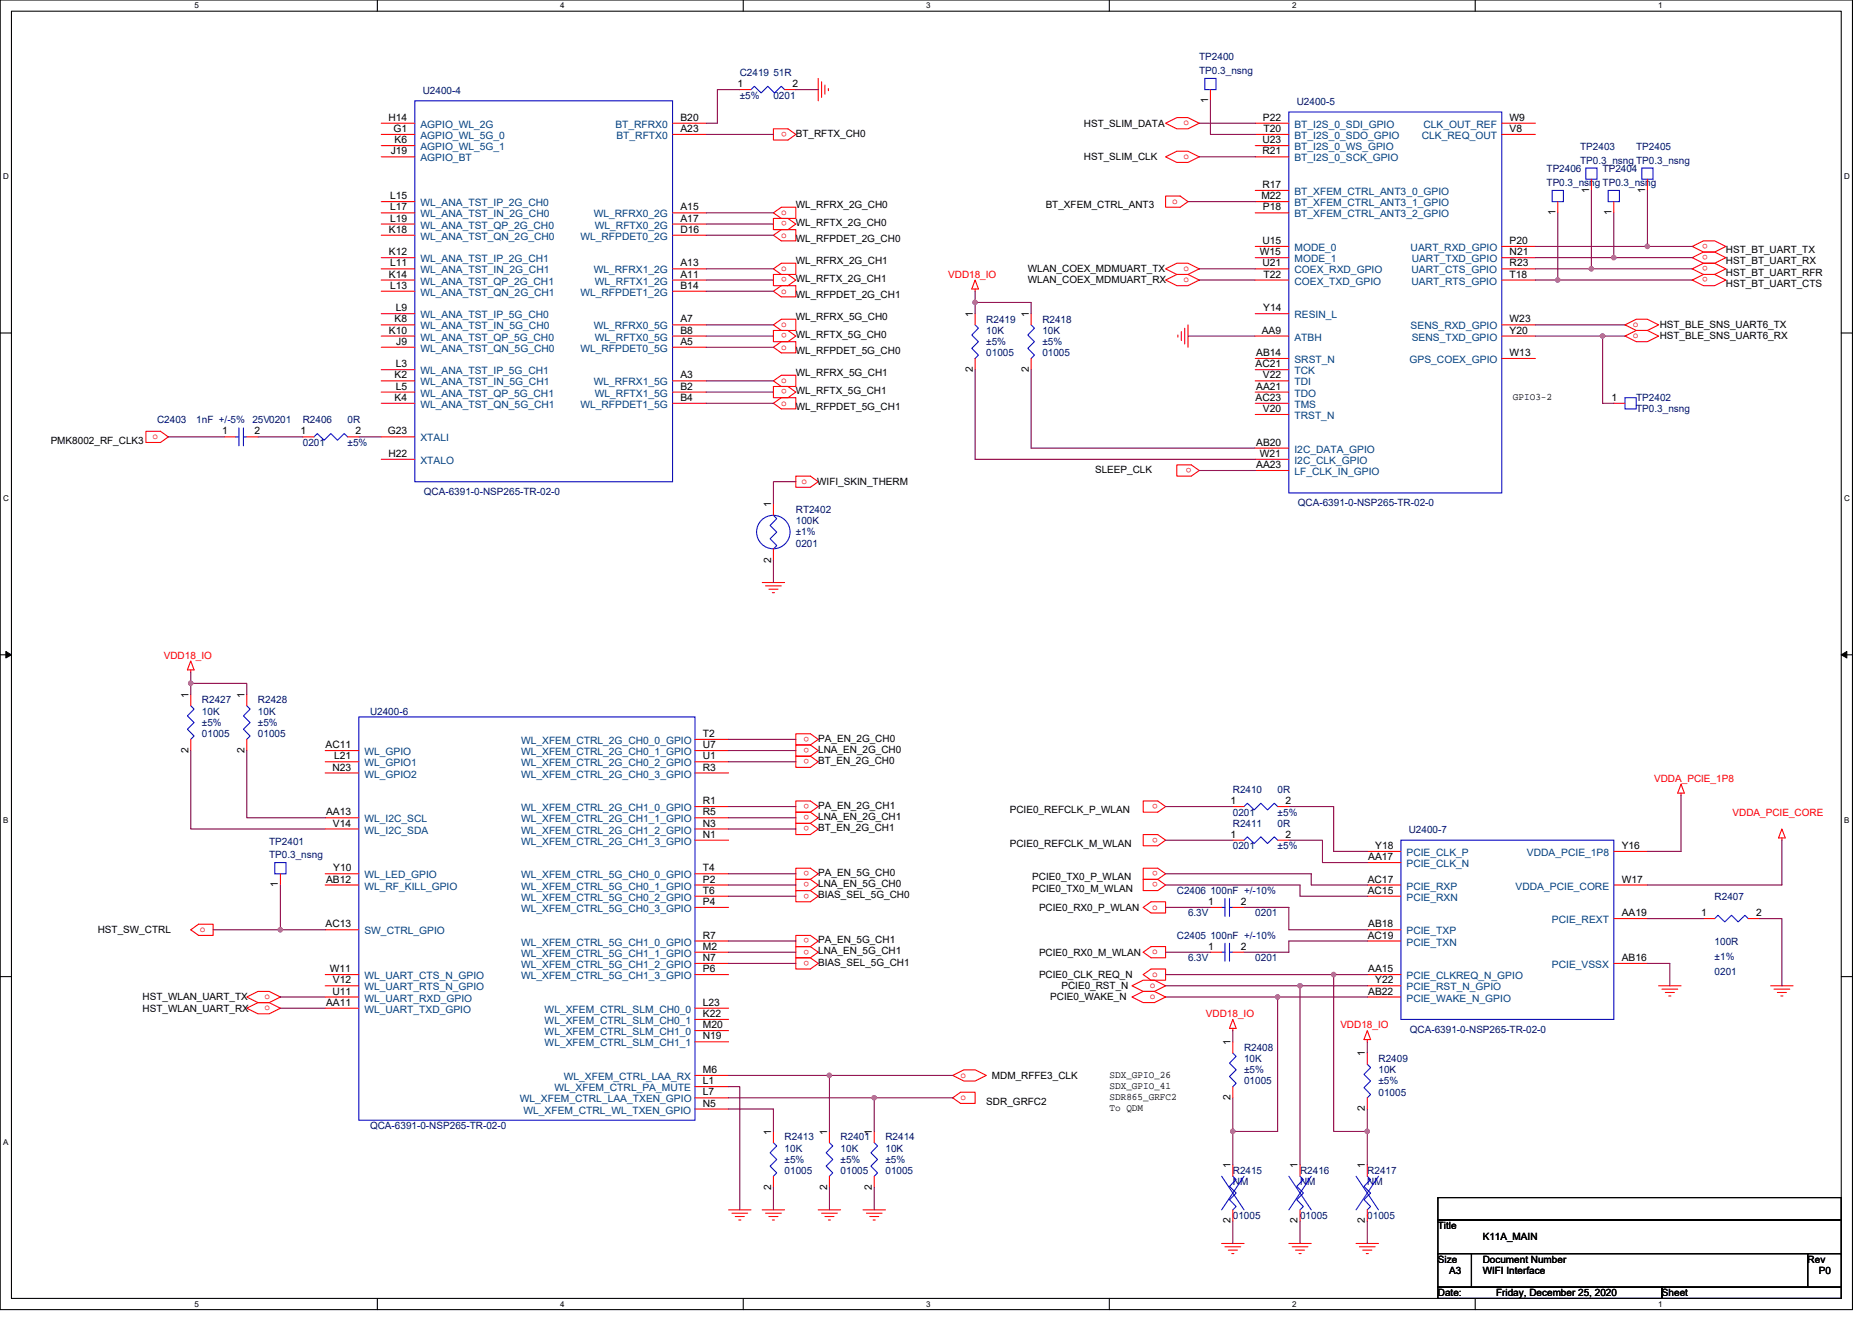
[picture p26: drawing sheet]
<svg xmlns="http://www.w3.org/2000/svg" width="297mm" height="210mm" viewBox="0 0 297 210" stroke-linecap="round" stroke-linejoin="round" font-family="sans-serif">
<defs><g id="words">
<g font-size="1.6" fill="#000080">
<text x="190.3" y="9.6">TP2400</text>
<text x="190.3" y="11.7">TP0.3_nsng</text>
<text x="67.1" y="14.9">U2400-4</text>
<text x="117.4" y="12.1">C2419 51R</text>
<text x="117.4" y="15.6">±5%</text>
<text x="122.7" y="15.6">0201</text>
<text x="205.8" y="16.7">U2400-5</text>
<text x="250.7" y="23.8">TP2403</text>
<text x="259.6" y="23.8">TP2405</text>
<text x="245.4" y="27.4">TP2406</text>
<text x="245.4" y="29.5">TP0.3_nsng TP0.3_nsng</text>
<text x="250.7" y="26">TP0.3_nsng TP0.3_nsng</text>
<text x="254.3" y="27.4">TP2404</text>
<text x="156.5" y="51.2">R2419</text>
<text x="156.5" y="53">10K</text>
<text x="165.4" y="51.2">R2418</text>
<text x="165.4" y="53">10K</text>
<text x="156.5" y="54.8">±5%</text>
<text x="156.5" y="56.5">01005</text>
<text x="165.4" y="54.8">±5%</text>
<text x="165.4" y="56.5">01005</text>
<text x="259.6" y="63.6">TP2402</text>
<text x="259.6" y="65.4">TP0.3_nsng</text>
<text x="24.9" y="67.2">C2403</text>
<text x="31.2" y="67.2">1nF +/-5%</text>
<text x="40" y="67.2">25V0201</text>
<text x="48" y="67.2">R2406</text>
<text x="48" y="70.8">0201</text>
<text x="55.2" y="67.2">0R</text>
<text x="55.2" y="70.8">±5%</text>
<text x="67.2" y="78.6">QCA-6391-0-NSP265-TR-02-0</text>
<text x="126.3" y="81.4">RT2402</text>
<text x="126.3" y="83.2">100K</text>
<text x="205.9" y="80.4">QCA-6391-0-NSP265-TR-02-0</text>
<text x="126.3" y="85">±1%</text>
<text x="126.3" y="86.8">0201</text>
<text x="32" y="111.7">R2427</text>
<text x="32" y="113.4">10K</text>
<text x="40.9" y="111.7">R2428</text>
<text x="40.9" y="113.4">10K</text>
<text x="58.7" y="113.4">U2400-6</text>
<text x="32" y="115.2">±5%</text>
<text x="32" y="117">01005</text>
<text x="40.9" y="115.2">±5%</text>
<text x="40.9" y="117">01005</text>
<text x="195.6" y="125.9">R2410</text>
<text x="202.7" y="125.9">0R</text>
<text x="195.6" y="131.2">R2411</text>
<text x="195.6" y="129.4">0201</text>
<text x="202.7" y="131.2">0R</text>
<text x="202.7" y="129.4">±5%</text>
<text x="42.7" y="134">TP2401</text>
<text x="42.7" y="136.2">TP0.3_nsng</text>
<text x="195.6" y="134.8">0201</text>
<text x="202.7" y="134.8">±5%</text>
<text x="223.5" y="132.3">U2400-7</text>
<text x="186.7" y="141.9">C2406 100nF +/-10%</text>
<text x="272.1" y="142.8">R2407</text>
<text x="186.7" y="149">C2405 100nF +/-10%</text>
<text x="188.5" y="145.4">6.3V</text>
<text x="199.2" y="145.4">0201</text>
<text x="188.5" y="152.5">6.3V</text>
<text x="199.2" y="152.5">0201</text>
<text x="272.1" y="150.1">100R</text>
<text x="272.1" y="152.4">±1%</text>
<text x="272.1" y="154.7">0201</text>
<text x="197.4" y="166.8">R2408</text>
<text x="223.7" y="163.9">QCA-6391-0-NSP265-TR-02-0</text>
<text x="197.4" y="168.5">10K</text>
<text x="197.4" y="170.3">±5%</text>
<text x="197.4" y="172.1">01005</text>
<text x="218.7" y="168.5">R2409</text>
<text x="218.7" y="170.3">10K</text>
<text x="218.7" y="172.1">±5%</text>
<text x="218.7" y="173.9">01005</text>
<text x="58.7" y="179.2">QCA-6391-0-NSP265-TR-02-0</text>
<text x="124.5" y="181">R2413</text>
<text x="124.5" y="182.8">10K</text>
<text x="124.5" y="184.6">±5%</text>
<text x="133.4" y="181">R2401</text>
<text x="133.4" y="182.8">10K</text>
<text x="133.4" y="184.6">±5%</text>
<text x="140.5" y="181">R2414</text>
<text x="140.5" y="182.8">10K</text>
<text x="140.5" y="184.6">±5%</text>
<text x="124.5" y="186.3">01005</text>
<text x="133.4" y="186.3">01005</text>
<text x="140.5" y="186.3">01005</text>
<text x="195.6" y="186.3">R2415</text>
<text x="195.6" y="188.1">NM</text>
<text x="206.3" y="186.3">R2416</text>
<text x="206.3" y="188.1">NM</text>
<text x="217" y="186.3">R2417</text>
<text x="217" y="188.1">NM</text>
<text x="195.6" y="193.4">01005</text>
<text x="206.3" y="193.4">01005</text>
<text x="217" y="193.4">01005</text>
</g>
<g font-size="1.6">
<text x="117" y="13.8">1</text>
<text x="125.7" y="13.8">2</text>
<text x="191.7" y="16.4" transform="rotate(-90 191.7 16.4)">1</text>
<text x="61.6" y="19.2">H14</text>
<text x="62.4" y="21">G1</text>
<text x="62.6" y="22.7">K6</text>
<text x="108" y="19.2">B20</text>
<text x="108" y="21">A23</text>
<text x="126.3" y="21.7">BT_RFTX_CH0</text>
<text x="172" y="20.1">HST_SLIM_DATA</text>
<text x="200.3" y="22.7">U23</text>
<text x="200.4" y="19.2">P22</text>
<text x="200.5" y="21">T20</text>
<text x="239.5" y="19.2">W9</text>
<text x="239.5" y="21">V8</text>
<text x="62" y="24.5">J19</text>
<text x="172" y="25.4">HST_SLIM_CLK</text>
<text x="200.3" y="24.5">R21</text>
<text x="200.3" y="29.8">R17</text>
<text x="61.9" y="31.6">L15</text>
<text x="61.9" y="33.4">L17</text>
<text x="61.9" y="35.2">L19</text>
<text x="108" y="33.4">A15</text>
<text x="108" y="35.2">A17</text>
<text x="126.3" y="33.1">WL_RFRX_2G_CH0</text>
<text x="126.3" y="35.9">WL_RFTX_2G_CH0</text>
<text x="165.9" y="33.1">BT_XFEM_CTRL_ANT3</text>
<text x="200.1" y="31.6">M22</text>
<text x="200.4" y="33.4">P18</text>
<text x="246.8" y="34.2" transform="rotate(-90 246.8 34.2)">1</text>
<text x="252.1" y="30.6" transform="rotate(-90 252.1 30.6)">1</text>
<text x="255.7" y="34.2" transform="rotate(-90 255.7 34.2)">1</text>
<text x="261" y="30.6" transform="rotate(-90 261 30.6)">1</text>
<text x="61.7" y="37">K18</text>
<text x="61.7" y="40.5">K12</text>
<text x="108" y="37">D16</text>
<text x="126.3" y="38.4">WL_RFPDET_2G_CH0</text>
<text x="126.3" y="42">WL_RFRX_2G_CH1</text>
<text x="199.9" y="40.5">W15</text>
<text x="200.3" y="38.7">U15</text>
<text x="239.5" y="38.7">P20</text>
<text x="239.5" y="40.5">N21</text>
<text x="273.9" y="40.2">HST_BT_UART_TX</text>
<text x="273.9" y="42">HST_BT_UART_RX</text>
<text x="61.7" y="44.1">K14</text>
<text x="61.9" y="42.3">L11</text>
<text x="61.9" y="45.8">L13</text>
<text x="108" y="42.3">A13</text>
<text x="108" y="44.1">A11</text>
<text x="108" y="45.8">B14</text>
<text x="126.3" y="44.8">WL_RFTX_2G_CH1</text>
<text x="126.3" y="47.3">WL_RFPDET_2G_CH1</text>
<text x="163.1" y="43.2">WLAN_COEX_MDMUART_TX</text>
<text x="163.1" y="45">WLAN_COEX_MDMUART_RX</text>
<text x="200.3" y="42.3">U21</text>
<text x="200.5" y="44.1">T22</text>
<text x="239.5" y="42.3">R23</text>
<text x="239.5" y="44.1">T18</text>
<text x="273.9" y="43.7">HST_BT_UART_RFR</text>
<text x="273.9" y="45.5">HST_BT_UART_CTS</text>
<text x="61.7" y="53">K10</text>
<text x="62.6" y="51.2">K8</text>
<text x="62.8" y="49.4">L9</text>
<text x="108" y="51.2">A7</text>
<text x="108" y="53">B8</text>
<text x="126.3" y="50.8">WL_RFRX_5G_CH0</text>
<text x="126.3" y="53.7">WL_RFTX_5G_CH0</text>
<text x="154.3" y="50.3" transform="rotate(-90 154.3 50.3)">1</text>
<text x="163.2" y="50.3" transform="rotate(-90 163.2 50.3)">1</text>
<text x="200.2" y="53">AA9</text>
<text x="200.4" y="49.4">Y14</text>
<text x="239.5" y="51.2">W23</text>
<text x="239.5" y="53">Y20</text>
<text x="263.4" y="53.9">HST_BLE_SNS_UART6_RX</text>
<text x="263.4" y="52.1">HST_BLE_SNS_UART6_TX</text>
<text x="62.8" y="58.3">L3</text>
<text x="62.9" y="54.7">J9</text>
<text x="108" y="54.7">A5</text>
<text x="126.3" y="56.2">WL_RFPDET_5G_CH0</text>
<text x="126.3" y="59.7">WL_RFRX_5G_CH1</text>
<text x="154.3" y="59.1" transform="rotate(-90 154.3 59.1)">2</text>
<text x="163.2" y="59.1" transform="rotate(-90 163.2 59.1)">2</text>
<text x="199.2" y="58.3">AC21</text>
<text x="199.3" y="56.5">AB14</text>
<text x="239.5" y="56.5">W13</text>
<text x="62.6" y="60.1">K2</text>
<text x="62.6" y="63.6">K4</text>
<text x="62.8" y="61.8">L5</text>
<text x="108" y="60.1">A3</text>
<text x="108" y="61.8">B2</text>
<text x="108" y="63.6">B4</text>
<text x="126.3" y="62.6">WL_RFTX_5G_CH1</text>
<text x="126.3" y="65.1">WL_RFPDET_5G_CH1</text>
<text x="199.2" y="63.6">AC23</text>
<text x="199.3" y="61.8">AA21</text>
<text x="200.4" y="60.1">V22</text>
<text x="200.4" y="65.4">V20</text>
<text x="240.1" y="63.5">GPIO3-2</text>
<text x="255.7" y="63.6">1</text>
<text x="8" y="70.4">PMK8002_RF_CLK3</text>
<text x="35.2" y="69">1</text>
<text x="40.4" y="69">2</text>
<text x="47.7" y="69">1</text>
<text x="56.4" y="69">2</text>
<text x="61.5" y="69">G23</text>
<text x="199.3" y="70.7">AB20</text>
<text x="61.6" y="72.5">H22</text>
<text x="129.7" y="77">WIFI_SKIN_THERM</text>
<text x="173.8" y="75">SLEEP_CLK</text>
<text x="199.3" y="74.3">AA23</text>
<text x="199.9" y="72.5">W21</text>
<text x="122.3" y="80.5" transform="rotate(-90 122.3 80.5)">1</text>
<text x="122.3" y="89.3" transform="rotate(-90 122.3 89.3)">2</text>
<text x="29.9" y="110.8" transform="rotate(-90 29.9 110.8)">1</text>
<text x="38.8" y="110.8" transform="rotate(-90 38.8 110.8)">1</text>
<text x="29.9" y="119.5" transform="rotate(-90 29.9 119.5)">2</text>
<text x="38.8" y="119.5" transform="rotate(-90 38.8 119.5)">2</text>
<text x="51.7" y="118.7">AC11</text>
<text x="111.5" y="117">T2</text>
<text x="111.5" y="118.7">U7</text>
<text x="129.8" y="117.7">PA_EN_2G_CH0</text>
<text x="129.8" y="119.5">LNA_EN_2G_CH0</text>
<text x="52.7" y="122.3">N23</text>
<text x="53" y="120.5">L21</text>
<text x="111.5" y="120.5">U1</text>
<text x="111.5" y="122.3">R3</text>
<text x="129.8" y="121.3">BT_EN_2G_CH0</text>
<text x="51.7" y="129.4">AA13</text>
<text x="52.8" y="131.2">V14</text>
<text x="111.5" y="127.6">R1</text>
<text x="111.5" y="129.4">R5</text>
<text x="111.5" y="131.2">N3</text>
<text x="129.8" y="128.4">PA_EN_2G_CH1</text>
<text x="129.8" y="130.2">LNA_EN_2G_CH1</text>
<text x="129.8" y="131.9">BT_EN_2G_CH1</text>
<text x="160.2" y="129.1">PCIE0_REFCLK_P_WLAN</text>
<text x="195.3" y="127.6">1</text>
<text x="204" y="127.6">2</text>
<text x="111.5" y="133">N1</text>
<text x="160.2" y="134.4">PCIE0_REFCLK_M_WLAN</text>
<text x="195.3" y="133">1</text>
<text x="204" y="133">2</text>
<text x="217.1" y="136.5">AA17</text>
<text x="218.2" y="134.7">Y18</text>
<text x="257.3" y="134.7">Y16</text>
<text x="44.1" y="140.8" transform="rotate(-90 44.1 140.8)">1</text>
<text x="51.7" y="140.1">AB12</text>
<text x="52.9" y="138.3">Y10</text>
<text x="111.5" y="138.3">T4</text>
<text x="111.5" y="140.1">P2</text>
<text x="111.5" y="141.9">T6</text>
<text x="111.5" y="143.6">P4</text>
<text x="129.8" y="139">PA_EN_5G_CH0</text>
<text x="129.8" y="140.8">LNA_EN_5G_CH0</text>
<text x="129.8" y="142.6">BIAS_SEL_5G_CH0</text>
<text x="163.8" y="139.7">PCIE0_TX0_P_WLAN</text>
<text x="163.8" y="141.5">PCIE0_TX0_M_WLAN</text>
<text x="191.7" y="143.6">1</text>
<text x="196.9" y="143.6">2</text>
<text x="217" y="140.1">AC17</text>
<text x="217" y="141.9">AC15</text>
<text x="257.3" y="140.1">W17</text>
<text x="15.5" y="148.1">HST_SW_CTRL</text>
<text x="51.7" y="147.2">AC13</text>
<text x="111.5" y="149">R7</text>
<text x="129.8" y="149.7">PA_EN_5G_CH1</text>
<text x="164.9" y="144.5">PCIE0_RX0_P_WLAN</text>
<text x="217" y="149">AC19</text>
<text x="217.1" y="147.2">AB18</text>
<text x="257.3" y="145.4">AA19</text>
<text x="269.9" y="145.4">1</text>
<text x="278.7" y="145.4">2</text>
<text x="52.3" y="154.3">W11</text>
<text x="111.5" y="150.7">M2</text>
<text x="111.5" y="152.5">N7</text>
<text x="111.5" y="154.3">P6</text>
<text x="129.8" y="151.5">LNA_EN_5G_CH1</text>
<text x="129.8" y="153.3">BIAS_SEL_5G_CH1</text>
<text x="164.9" y="151.7">PCIE0_RX0_M_WLAN</text>
<text x="164.9" y="155.2">PCIE0_CLK_REQ_N</text>
<text x="191.7" y="150.7">1</text>
<text x="196.9" y="150.7">2</text>
<text x="217.1" y="154.3">AA15</text>
<text x="257.3" y="152.5">AB16</text>
<text x="22.6" y="158.8">HST_WLAN_UART_TX</text>
<text x="22.6" y="160.5">HST_WLAN_UART_RX</text>
<text x="51.7" y="159.6">AA11</text>
<text x="52.7" y="157.9">U11</text>
<text x="52.8" y="156.1">V12</text>
<text x="111.5" y="159.6">L23</text>
<text x="111.5" y="161.4">K22</text>
<text x="166.6" y="158.8">PCIE0_WAKE_N</text>
<text x="168.4" y="157">PCIE0_RST_N</text>
<text x="217.1" y="157.9">AB22</text>
<text x="218.2" y="156.1">Y22</text>
<text x="111.5" y="163.2">M20</text>
<text x="111.5" y="165">N19</text>
<text x="195.2" y="165.9" transform="rotate(-90 195.2 165.9)">1</text>
<text x="216.6" y="167.7" transform="rotate(-90 216.6 167.7)">1</text>
<text x="111.5" y="170.3">M6</text>
<text x="111.5" y="172.1">L1</text>
<text x="111.5" y="173.9">L7</text>
<text x="157.4" y="171.2">MDM_RFFE3_CLK</text>
<text x="176.1" y="171">SDX_GPIO_26</text>
<text x="176.1" y="172.8">SDX_GPIO_41</text>
<text x="111.5" y="175.6">N5</text>
<text x="156.5" y="175.3">SDR_GRFC2</text>
<text x="176.1" y="174.6">SDR865_GRFC2</text>
<text x="176.1" y="176.4">To QDM</text>
<text x="195.2" y="174.6" transform="rotate(-90 195.2 174.6)">2</text>
<text x="216.6" y="176.4" transform="rotate(-90 216.6 176.4)">2</text>
<text x="122.3" y="180.1" transform="rotate(-90 122.3 180.1)">1</text>
<text x="131.2" y="180.1" transform="rotate(-90 131.2 180.1)">1</text>
<text x="138.3" y="180.1" transform="rotate(-90 138.3 180.1)">1</text>
<text x="195.2" y="185.4" transform="rotate(-90 195.2 185.4)">1</text>
<text x="205.9" y="185.4" transform="rotate(-90 205.9 185.4)">1</text>
<text x="216.6" y="185.4" transform="rotate(-90 216.6 185.4)">1</text>
<text x="122.3" y="188.8" transform="rotate(-90 122.3 188.8)">2</text>
<text x="131.2" y="188.8" transform="rotate(-90 131.2 188.8)">2</text>
<text x="138.3" y="188.8" transform="rotate(-90 138.3 188.8)">2</text>
<text x="195.2" y="194.2" transform="rotate(-90 195.2 194.2)">2</text>
<text x="205.9" y="194.2" transform="rotate(-90 205.9 194.2)">2</text>
<text x="216.6" y="194.2" transform="rotate(-90 216.6 194.2)">2</text>
<text x="228.2" y="195.1">Title</text>
<text x="235.3" y="196.8">K11A_MAIN</text>
<text x="228.2" y="200.4">Size</text>
<text x="229.9" y="202.2">A3</text>
<text x="235.3" y="200.4">Document Number</text>
<text x="235.3" y="202.2">WIFI Interface</text>
<text x="286.8" y="200.4">Rev</text>
<text x="288.6" y="202.2">P0</text>
<text x="228.2" y="205.7">Date:</text>
<text x="237.4" y="205.7">Friday, December 25, 2020</text>
<text x="263.7" y="205.7">Sheet</text>
</g>
<g font-size="1.6" fill="#004080">
<text x="66.7" y="20.3">AGPIO_WL_2G</text>
<text x="66.7" y="22.1">AGPIO_WL_5G_0</text>
<text x="66.7" y="23.8">AGPIO_WL_5G_1</text>
<text x="97.6" y="20.3">BT_RFRX0</text>
<text x="97.8" y="22.1">BT_RFTX0</text>
<text x="205.4" y="20.3">BT_I2S_0_SDI_GPIO</text>
<text x="205.4" y="22.1">BT_I2S_0_SDO_GPIO</text>
<text x="205.4" y="23.8">BT_I2S_0_WS_GPIO</text>
<text x="225.6" y="22.1">CLK_REQ_OUT</text>
<text x="225.9" y="20.3">CLK_OUT_REF</text>
<text x="66.7" y="25.6">AGPIO_BT</text>
<text x="205.4" y="25.6">BT_I2S_0_SCK_GPIO</text>
<text x="66.7" y="32.7">WL_ANA_TST_IP_2G_CH0</text>
<text x="66.7" y="34.5">WL_ANA_TST_IN_2G_CH0</text>
<text x="94.2" y="34.5">WL_RFRX0_2G</text>
<text x="205.4" y="30.9">BT_XFEM_CTRL_ANT3_0_GPIO</text>
<text x="205.4" y="32.7">BT_XFEM_CTRL_ANT3_1_GPIO</text>
<text x="205.4" y="34.5">BT_XFEM_CTRL_ANT3_2_GPIO</text>
<text x="66.7" y="36.3">WL_ANA_TST_QP_2G_CH0</text>
<text x="66.7" y="38.1">WL_ANA_TST_QN_2G_CH0</text>
<text x="66.7" y="41.6">WL_ANA_TST_IP_2G_CH1</text>
<text x="92.1" y="38.1">WL_RFPDET0_2G</text>
<text x="94.4" y="36.3">WL_RFTX0_2G</text>
<text x="205.4" y="39.8">MODE_0</text>
<text x="205.4" y="41.6">MODE_1</text>
<text x="223.8" y="39.8">UART_RXD_GPIO</text>
<text x="224" y="41.6">UART_TXD_GPIO</text>
<text x="66.7" y="43.4">WL_ANA_TST_IN_2G_CH1</text>
<text x="66.7" y="45.2">WL_ANA_TST_QP_2G_CH1</text>
<text x="66.7" y="46.9">WL_ANA_TST_QN_2G_CH1</text>
<text x="92.1" y="46.9">WL_RFPDET1_2G</text>
<text x="94.2" y="43.4">WL_RFRX1_2G</text>
<text x="94.4" y="45.2">WL_RFTX1_2G</text>
<text x="205.4" y="43.4">COEX_RXD_GPIO</text>
<text x="205.4" y="45.2">COEX_TXD_GPIO</text>
<text x="224" y="43.4">UART_CTS_GPIO</text>
<text x="224" y="45.2">UART_RTS_GPIO</text>
<text x="66.7" y="50.5">WL_ANA_TST_IP_5G_CH0</text>
<text x="66.7" y="52.3">WL_ANA_TST_IN_5G_CH0</text>
<text x="94.2" y="52.3">WL_RFRX0_5G</text>
<text x="205.4" y="50.5">RESIN_L</text>
<text x="223.8" y="52.3">SENS_RXD_GPIO</text>
<text x="66.7" y="54.1">WL_ANA_TST_QP_5G_CH0</text>
<text x="66.7" y="55.8">WL_ANA_TST_QN_5G_CH0</text>
<text x="66.7" y="59.4">WL_ANA_TST_IP_5G_CH1</text>
<text x="92.1" y="55.8">WL_RFPDET0_5G</text>
<text x="94.4" y="54.1">WL_RFTX0_5G</text>
<text x="205.4" y="54.1">ATBH</text>
<text x="205.4" y="57.6">SRST_N</text>
<text x="205.4" y="59.4">TCK</text>
<text x="223.7" y="57.6">GPS_COEX_GPIO</text>
<text x="224" y="54.1">SENS_TXD_GPIO</text>
<text x="66.7" y="61.2">WL_ANA_TST_IN_5G_CH1</text>
<text x="66.7" y="62.9">WL_ANA_TST_QP_5G_CH1</text>
<text x="66.7" y="64.7">WL_ANA_TST_QN_5G_CH1</text>
<text x="92.1" y="64.7">WL_RFPDET1_5G</text>
<text x="94.2" y="61.2">WL_RFRX1_5G</text>
<text x="94.4" y="62.9">WL_RFTX1_5G</text>
<text x="205.4" y="61.2">TDI</text>
<text x="205.4" y="62.9">TDO</text>
<text x="205.4" y="64.7">TMS</text>
<text x="66.7" y="70.1">XTALI</text>
<text x="205.4" y="66.5">TRST_N</text>
<text x="205.4" y="71.8">I2C_DATA_GPIO</text>
<text x="66.7" y="73.6">XTALO</text>
<text x="205.4" y="73.6">I2C_CLK_GPIO</text>
<text x="205.4" y="75.4">LF_CLK_IN_GPIO</text>
<text x="57.8" y="119.8">WL_GPIO</text>
<text x="82.7" y="118.1">WL_XFEM_CTRL_2G_CH0_0_GPIO</text>
<text x="82.7" y="119.8">WL_XFEM_CTRL_2G_CH0_1_GPIO</text>
<text x="57.8" y="121.6">WL_GPIO1</text>
<text x="57.8" y="123.4">WL_GPIO2</text>
<text x="82.7" y="121.6">WL_XFEM_CTRL_2G_CH0_2_GPIO</text>
<text x="82.7" y="123.4">WL_XFEM_CTRL_2G_CH0_3_GPIO</text>
<text x="57.8" y="130.5">WL_I2C_SCL</text>
<text x="82.7" y="128.7">WL_XFEM_CTRL_2G_CH1_0_GPIO</text>
<text x="82.7" y="130.5">WL_XFEM_CTRL_2G_CH1_1_GPIO</text>
<text x="57.8" y="132.3">WL_I2C_SDA</text>
<text x="82.7" y="132.3">WL_XFEM_CTRL_2G_CH1_2_GPIO</text>
<text x="82.7" y="134.1">WL_XFEM_CTRL_2G_CH1_3_GPIO</text>
<text x="223.2" y="135.8">PCIE_CLK_P</text>
<text x="223.2" y="137.6">PCIE_CLK_N</text>
<text x="242.3" y="135.8">VDDA_PCIE_1P8</text>
<text x="57.8" y="139.4">WL_LED_GPIO</text>
<text x="57.8" y="141.2">WL_RF_KILL_GPIO</text>
<text x="82.7" y="139.4">WL_XFEM_CTRL_5G_CH0_0_GPIO</text>
<text x="82.7" y="141.2">WL_XFEM_CTRL_5G_CH0_1_GPIO</text>
<text x="82.7" y="143">WL_XFEM_CTRL_5G_CH0_2_GPIO</text>
<text x="223.2" y="141.2">PCIE_RXP</text>
<text x="223.2" y="143">PCIE_RXN</text>
<text x="240.5" y="141.2">VDDA_PCIE_CORE</text>
<text x="57.8" y="148.3">SW_CTRL_GPIO</text>
<text x="82.7" y="144.7">WL_XFEM_CTRL_5G_CH0_3_GPIO</text>
<text x="223.2" y="148.3">PCIE_TXP</text>
<text x="246.2" y="146.5">PCIE_REXT</text>
<text x="57.8" y="155.4">WL_UART_CTS_N_GPIO</text>
<text x="82.7" y="150.1">WL_XFEM_CTRL_5G_CH1_0_GPIO</text>
<text x="82.7" y="151.8">WL_XFEM_CTRL_5G_CH1_1_GPIO</text>
<text x="82.7" y="153.6">WL_XFEM_CTRL_5G_CH1_2_GPIO</text>
<text x="82.7" y="155.4">WL_XFEM_CTRL_5G_CH1_3_GPIO</text>
<text x="223.2" y="150.1">PCIE_TXN</text>
<text x="223.2" y="155.4">PCIE_CLKREQ_N_GPIO</text>
<text x="246.2" y="153.6">PCIE_VSSX</text>
<text x="57.8" y="157.2">WL_UART_RTS_N_GPIO</text>
<text x="57.8" y="159">WL_UART_RXD_GPIO</text>
<text x="57.8" y="160.7">WL_UART_TXD_GPIO</text>
<text x="86.4" y="160.7">WL_XFEM_CTRL_SLM_CH0_0</text>
<text x="223.2" y="157.2">PCIE_RST_N_GPIO</text>
<text x="223.2" y="159">PCIE_WAKE_N_GPIO</text>
<text x="86.4" y="162.5">WL_XFEM_CTRL_SLM_CH0_1</text>
<text x="86.4" y="164.3">WL_XFEM_CTRL_SLM_CH1_0</text>
<text x="86.4" y="166.1">WL_XFEM_CTRL_SLM_CH1_1</text>
<text x="88" y="173.2">WL_XFEM_CTRL_PA_MUTE</text>
<text x="89.5" y="171.4">WL_XFEM_CTRL_LAA_RX</text>
<text x="82.5" y="175">WL_XFEM_CTRL_LAA_TXEN_GPIO</text>
<text x="83.1" y="176.7">WL_XFEM_CTRL_WL_TXEN_GPIO</text>
</g>
<g font-size="1.6" fill="#f00">
<text x="124.9" y="20.9" transform="rotate(180 124.9 20.9)">o</text>
<text x="187.8" y="19.9">o</text>
<text x="187.8" y="25.3">o</text>
<text x="124" y="34.1">o</text>
<text x="124.9" y="35.1" transform="rotate(180 124.9 35.1)">o</text>
<text x="186" y="32.4">o</text>
<text x="124" y="37.7">o</text>
<text x="271" y="38.7" transform="rotate(180 271 38.7)">o</text>
<text x="271" y="40.5" transform="rotate(180 271 40.5)">o</text>
<text x="124" y="43">o</text>
<text x="124" y="46.6">o</text>
<text x="124.9" y="44" transform="rotate(180 124.9 44)">o</text>
<text x="150.4" y="44.1">VDD18_IO</text>
<text x="187.8" y="43">o</text>
<text x="187.8" y="44.8">o</text>
<text x="271" y="42.2" transform="rotate(180 271 42.2)">o</text>
<text x="271" y="44" transform="rotate(180 271 44)">o</text>
<text x="124" y="51.9">o</text>
<text x="124.9" y="52.9" transform="rotate(180 124.9 52.9)">o</text>
<text x="259.1" y="53.7">o</text>
<text x="259.1" y="51.9">o</text>
<text x="124" y="55.5">o</text>
<text x="124" y="60.8">o</text>
<text x="124" y="64.4">o</text>
<text x="124.9" y="61.8" transform="rotate(180 124.9 61.8)">o</text>
<text x="24.2" y="69.7">o</text>
<text x="127.2" y="76.8">o</text>
<text x="189" y="74.3" transform="rotate(180 189 74.3)">o</text>
<text x="26" y="104.5">VDD18_IO</text>
<text x="128.4" y="116.9" transform="rotate(180 128.4 116.9)">o</text>
<text x="128.4" y="118.7" transform="rotate(180 128.4 118.7)">o</text>
<text x="128.4" y="120.5" transform="rotate(180 128.4 120.5)">o</text>
<text x="262.5" y="124.1">VDDA_PCIE_1P8</text>
<text x="128.4" y="127.6" transform="rotate(180 128.4 127.6)">o</text>
<text x="128.4" y="129.4" transform="rotate(180 128.4 129.4)">o</text>
<text x="128.4" y="131.1" transform="rotate(180 128.4 131.1)">o</text>
<text x="183.7" y="127.6" transform="rotate(180 183.7 127.6)">o</text>
<text x="274.9" y="129.4">VDDA_PCIE_CORE</text>
<text x="183.7" y="132.9" transform="rotate(180 183.7 132.9)">o</text>
<text x="128.4" y="138.3" transform="rotate(180 128.4 138.3)">o</text>
<text x="128.4" y="140" transform="rotate(180 128.4 140)">o</text>
<text x="128.4" y="141.8" transform="rotate(180 128.4 141.8)">o</text>
<text x="183.7" y="138.3" transform="rotate(180 183.7 138.3)">o</text>
<text x="183.7" y="140" transform="rotate(180 183.7 140)">o</text>
<text x="31.7" y="147.9">o</text>
<text x="128.4" y="148.9" transform="rotate(180 128.4 148.9)">o</text>
<text x="182.8" y="144.4">o</text>
<text x="128.4" y="150.7" transform="rotate(180 128.4 150.7)">o</text>
<text x="128.4" y="152.5" transform="rotate(180 128.4 152.5)">o</text>
<text x="182.8" y="151.5">o</text>
<text x="182.8" y="155">o</text>
<text x="42" y="158.6">o</text>
<text x="42" y="160.4">o</text>
<text x="182.5" y="156.8">o</text>
<text x="182.5" y="158.6">o</text>
<text x="191.3" y="161.4">VDD18_IO</text>
<text x="212.7" y="163.2">VDD18_IO</text>
<text x="152.4" y="171">o</text>
<text x="152.4" y="174.6">o</text>
</g>
<g font-size="1.3">
<text x="30.8" y="1.3">5</text>
<text x="88.9" y="1.3">4</text>
<text x="147" y="1.3">3</text>
<text x="205" y="1.3">2</text>
<text x="263.1" y="1.3">1</text>
<text x=".5" y="28.4">D</text>
<text x="292.6" y="28.4">D</text>
<text x=".5" y="79.5">C</text>
<text x="292.6" y="79.5">C</text>
<text x=".5" y="130.6">B</text>
<text x="292.6" y="130.6">B</text>
<text x=".5" y="181.7">A</text>
<text x="30.8" y="207.4">5</text>
<text x="88.9" y="207.4">4</text>
<text x="147" y="207.4">3</text>
<text x="205" y="207.4">2</text>
<text x="263.1" y="207.4">1</text>
</g>
</g></defs>
<path d="M0 0h293.9v207.9h-293.9zM1.8 1.8h290.4v204.3h-290.4z" fill="none" stroke="#000" stroke-width=".17"/>
<g fill="#fff">
<path d="M30.8 .2h.7v1.4h-.7z"/>
<path d="M30.8 206.3h.7v1.4h-.7z"/>
</g>
<path d="M59.9 0v1.8M59.9 206.1v1.8" fill="none" stroke="#000" stroke-width=".17"/>
<g fill="#fff">
<path d="M88.9 .2h.7v1.4h-.7z"/>
<path d="M88.9 206.3h.7v1.4h-.7z"/>
</g>
<path d="M117.9 0v1.8M117.9 206.1v1.8" fill="none" stroke="#000" stroke-width=".17"/>
<g fill="#fff">
<path d="M147 .2h.7v1.4h-.7z"/>
<path d="M147 206.3h.7v1.4h-.7z"/>
</g>
<path d="M176 0v1.8M176 206.1v1.8" fill="none" stroke="#000" stroke-width=".17"/>
<g fill="#fff">
<path d="M205 .2h.7v1.4h-.7z"/>
<path d="M205 206.3h.7v1.4h-.7z"/>
</g>
<path d="M234.1 0v1.8M234.1 206.1v1.8" fill="none" stroke="#000" stroke-width=".17"/>
<g fill="#fff">
<path d="M263.1 .2h.7v1.4h-.7z"/>
<path d="M263.1 206.3h.7v1.4h-.7z"/>
<path d="M.5 27.3h.9v1.4h-.9z"/>
<path d="M292.6 27.3h.9v1.4h-.9z"/>
<path d="M.5 78.4h.9v1.4h-.9z"/>
<path d="M292.6 78.4h.9v1.4h-.9z"/>
</g>
<path d="M0 52.9h1.8M292.2 52.9h1.7" fill="none" stroke="#000" stroke-width=".17"/>
<g fill="#fff">
<path d="M.5 129.5h.8v1.4h-.8z"/>
<path d="M292.6 129.5h.9v1.4h-.9z"/>
</g>
<path d="M0 103.9h1.8M292.2 103.9h1.7" fill="none" stroke="#000" stroke-width=".17"/>
<path d="M.9 103.4l.9 .5-.9 .5zM292.2 103.9l.8-.5v1z" fill="#000" stroke="#000" stroke-width=".16"/>
<path d="M.5 180.5h.8v1.4h-.8z" fill="#fff"/>
<path d="M0 155h1.8M292.2 155h1.7M228.2 190.1h64v3.5h-64zM228.2 193.6h64v5.4h-64zM228.2 199h5.3v5.3h-5.3zM233.5 199h53.3v5.3h-53.3zM286.8 199h5.4v5.3h-5.4zM228.2 204.3h35.5v1.8h-35.5zM263.7 204.3h28.5v1.8h-28.5z" fill="none" stroke="#000" stroke-width=".17"/>
<g fill="none" stroke="#f00" stroke-width=".17">
<path d="M60.5 19.6h5.3M106.7 19.6h5.4M117.4 14.2h1.8M124.5 14.2h1.8M129.8 12.4v3.6M130.4 13v2.5M130.9 13.5v1.4M131.4 14.1v.3M185 19.6l1.7-.9h1.8l1.8 .9-1.8 .8h-1.8zM192.1 14.2v1.8M199.2 19.6h5.3M238.3 19.6h5.3"/>
<path d="M60.5 21.3h5.3M60.5 23.1h5.3M60.5 24.9h5.3M60.5 32h5.3M60.5 33.8h5.3M60.5 35.6h5.3M60.5 37.3h5.3M106.7 33.8h5.4M106.7 35.6h5.4M106.7 37.3h5.4M106.7 21.3h5.4M122.7 33.8l1.3-.9h2.3v1.8h-2.3z"/>
<path d="M122.7 37.3l1.3-.9h2.3v1.8h-2.3zM122.7 34.7h2.3l1.3 .9-1.3 .8h-2.3zM122.7 20.4h2.3l1.3 .9-1.3 .9h-2.3zM185 31.1h2.3l1.2 .9-1.2 .9h-2.3zM185 24.9l1.7-.9h1.8l1.8 .9-1.8 .9h-1.8zM199.2 21.3h5.3M199.2 24.9h5.3M199.2 23.1h5.3M199.2 30.2h5.3M199.2 32h5.3M199.2 33.8h5.3M199.2 39.1h5.3"/>
<path d="M238.3 21.3h5.3M238.3 39.1h5.3M247.2 32v1.8M252.5 28.4v1.8M256.1 32v1.8M261.4 28.4v1.8M268.5 39.1l1.8-.9h1.8l1.8 .9-1.8 .9h-1.8zM60.5 40.9h5.3M60.5 42.7h5.3M60.5 44.4h5.3M60.5 46.2h5.3M60.5 49.8h5.3"/>
<path d="M60.5 51.6h5.3M60.5 53.3h5.3M60.5 55.1h5.3M60.5 58.7h5.3M106.7 42.7h5.4M106.7 44.4h5.4M106.7 46.2h5.4M106.7 51.6h5.4M106.7 53.3h5.4M106.7 55.1h5.4M122.7 42.7l1.3-.9h2.3v1.8h-2.3zM122.7 46.2l1.3-.9h2.3v1.8h-2.3z"/>
<path d="M122.7 51.6l1.3-.9h2.3v1.8h-2.3zM122.7 55.1l1.3-.9h2.3v1.8h-2.3zM122.7 43.6h2.3l1.3 .8-1.3 .9h-2.3zM122.7 52.5h2.3l1.3 .8-1.3 .9h-2.3zM154.7 44.5l.6 1.4h-1.1zM154.7 45.9v.3M154.7 49.8v1.8M154.7 56.9v1.8M163.6 49.8v1.8M163.6 56.9v1.8M185 42.7l1.7-.9h1.8l1.8 .9-1.8 .9h-1.8zM185 44.4l1.7-.8h1.8l1.8 .8-1.8 .9h-1.8z"/>
<path d="M186.9 53.2v.3M187.4 52.6v1.5M188 52.1v2.5M188.5 51.6v3.5M199.2 42.7h5.3M199.2 40.9h5.3M199.2 44.4h5.3M199.2 49.8h5.3M199.2 53.3h5.3M199.2 56.9h5.3M199.2 58.7h5.3M238.3 40.9h5.3"/>
<path d="M238.3 42.7h5.3M238.3 44.4h5.3M238.3 51.6h5.3M238.3 53.3h5.3M238.3 56.9h5.3M257.8 53.3l1.8-.8h1.8l1.8 .8-1.8 .9h-1.8zM257.8 51.6l1.8-.9h1.8l1.8 .9-1.8 .9h-1.8zM268.5 40.9l1.8-.9h1.8l1.8 .9-1.8 .9h-1.8zM268.5 42.7l1.8-.9h1.8l1.8 .9-1.8 .9h-1.8zM268.5 44.4l1.8-.8h1.8l1.8 .8-1.8 .9h-1.8zM23.2 68.5h2.3l1.2 .8-1.2 .9h-2.3zM35.6 69.3h1.8"/>
<path d="M39.2 69.3h1.7M48 69.3h1.8M55.2 69.3h1.7M60.5 60.5h5.3M60.5 62.2h5.3M60.5 64h5.3M60.5 69.3h5.3M60.5 72.9h5.3M106.7 60.5h5.4M106.7 62.2h5.4M106.7 64h5.4M122.7 60.5l1.3-.9h2.3v1.7h-2.3z"/>
<path d="M122.7 64l1.3-.9h2.3v1.8h-2.3zM122.7 61.3h2.3l1.3 .9-1.3 .9h-2.3zM126.3 75.6h2.3l1.2 .9-1.2 .8h-2.3zM186.7 73.8h2.3l1.3 .9-1.3 .9h-2.3zM199.2 60.5h5.3M199.2 62.2h5.3M199.2 64h5.3M199.2 65.8h5.3M199.2 71.1h5.3M199.2 72.9h5.3M199.2 74.7h5.3M256.1 64h1.7"/>
<path d="M120.9 92.5h3.6M121.5 93h2.5M122 93.5h1.4M122.6 94.1h.3M122.7 80v1.8M122.7 87.1v1.8M30.3 104.9l.5 1.4h-1.1zM30.3 106.3v.4M30.3 110.2v1.8M30.3 117.3v1.8M39.2 110.2v1.8M39.2 117.3v1.8"/>
<path d="M51.6 119.1h5.3M110.3 117.3h5.3M110.3 119.1h5.3M126.3 116.5h2.3l1.2 .8-1.2 .9h-2.3zM128.6 118.2h-2.3v1.8h2.3M128.6 118.2l1.2 .9-1.2 .9M44.5 138.7v1.8M51.6 120.9h5.3M51.6 122.7h5.3M51.6 129.8h5.3M51.6 131.6h5.3M51.6 138.7h5.3"/>
<path d="M110.3 120.9h5.3M110.3 122.7h5.3M110.3 128h5.3M110.3 129.8h5.3M110.3 131.6h5.3M110.3 133.3h5.3M110.3 138.7h5.3M126.3 120h2.3l1.2 .9-1.2 .9h-2.3zM126.3 127.1h2.3l1.2 .9-1.2 .9h-2.3zM126.3 130.7h2.3l1.2 .9-1.2 .9h-2.3zM126.3 137.8h2.3l1.2 .9-1.2 .9h-2.3zM128.6 128.9h-2.3v1.8h2.3"/>
<path d="M128.6 139.6h-2.3v1.8h2.3M128.6 128.9l1.2 .9-1.2 .9M128.6 139.6l1.2 .9-1.2 .9M181.4 137.8h2.3l1.3 .9-1.3 .9h-2.3zM181.4 139.6h2.3l1.3 .9-1.3 .9h-2.3zM181.4 127.1h2.3l1.3 .9-1.3 .9h-2.3zM181.4 132.5h2.3l1.3 .8-1.3 .9h-2.3zM195.6 128h1.8M195.6 133.3h1.8M202.7 128h1.8M202.7 133.3h1.8M217 135.1h5.3"/>
<path d="M217 136.9h5.3M256.1 135.1h5.3M266.7 124.5l.6 1.4h-1.1zM266.7 125.9v.3M282.7 133v.4M282.7 131.6l.6 1.4h-1.1zM30.3 147.6l1.2-.9h2.3v1.8h-2.3zM39.2 158.2l1.7-.8h1.8l1.8 .8-1.8 .9h-1.8zM51.6 140.5h5.3M51.6 147.6h5.3M51.6 154.7h5.3M51.6 156.5h5.3"/>
<path d="M51.6 158.2h5.3M110.3 140.5h5.3M110.3 142.2h5.3M110.3 144h5.3M110.3 149.4h5.3M110.3 151.1h5.3M110.3 152.9h5.3M110.3 154.7h5.3M126.3 141.4h2.3l1.2 .8-1.2 .9h-2.3zM126.3 148.5h2.3l1.2 .9-1.2 .8h-2.3zM126.3 152h2.3l1.2 .9-1.2 .9h-2.3zM128.6 150.2h-2.3v1.8h2.3"/>
<path d="M128.6 150.2l1.2 .9-1.2 .9M179.6 156.5l1.8-.9h1.8l1.8 .9-1.8 .9h-1.8zM179.6 158.2l1.8-.8h1.8l1.8 .8-1.8 .9h-1.8zM181.4 144l1.2-.9h2.4v1.8h-2.4zM181.4 151.1l1.2-.9h2.4v1.8h-2.4zM181.4 154.7l1.2-.9h2.4v1.8h-2.4zM192.1 144h1.7M192.1 151.1h1.7M195.6 144h1.8M195.6 151.1h1.8M217 140.5h5.3M217 142.2h5.3"/>
<path d="M217 147.6h5.3M217 149.4h5.3M217 154.7h5.3M217 156.5h5.3M217 158.2h5.3M256.1 140.5h5.3M256.1 145.8h5.3M256.1 152.9h5.3M263.2 156.5h3.5M263.7 157h2.5M264.2 157.5h1.5M264.8 158.1h.3"/>
<path d="M270.3 145.8h1.8M277.4 145.8h1.8M281 156.5h3.5M281.5 157h2.5M282 157.5h1.5M282.6 158.1h.3M39.2 160l1.7-.9h1.8l1.8 .9-1.8 .9h-1.8zM51.6 160h5.3M110.3 160h5.3M110.3 161.8h5.3M110.3 163.6h5.3M110.3 165.4h5.3"/>
<path d="M110.3 170.7h5.3M110.3 172.5h5.3M110.3 174.2h5.3M110.3 176h5.3M122.7 179.6v1.8M131.6 179.6v1.8M138.7 179.6v1.8M151.2 174.2l1.2-.8h2.3v1.7h-2.3zM151.2 170.7l1.7-.9h1.8l1.8 .9-1.8 .9h-1.8zM195.6 165.4v1.7M195.6 172.5v1.7M195.6 161.8l.5 1.4h-1z"/>
<path d="M195.6 163.2v.4M217 163.6l.5 1.4h-1.1zM217 165v.4M217 167.1v1.8M217 174.2v1.8M115.6 192h3.6M116.1 192.6h2.5M116.7 193.1h1.4M117.2 193.6h.4M120.9 192h3.6M121.5 192.6h2.5M122 193.1h1.4"/>
<path d="M122.6 193.6h.3M122.7 186.7v1.8M129.8 192h3.6M130.4 192.6h2.5M130.9 193.1h1.4M131.4 193.6h.4M131.6 186.7v1.8M136.9 192h3.6M137.5 192.6h2.5M138 193.1h1.4M138.6 193.6h.3M138.7 186.7v1.8"/>
<path d="M193.8 197.4h3.6M194.4 197.9h2.5M194.9 198.4h1.4M195.4 199h.4M195.6 184.9v1.8M195.6 192v1.8M204.5 197.4h3.6M205 197.9h2.5M205.6 198.4h1.4M206.1 199h.4M206.3 184.9v1.8M206.3 192v1.8"/>
<path d="M215.2 197.4h3.5M215.7 197.9h2.5M216.2 198.4h1.5M216.8 199h.3M217 184.9v1.8M217 192v1.8"/>
</g>
<g fill="none" stroke="#00f" stroke-width=".17">
<path d="M65.8 16h40.9v60.5h-40.9zM119.2 14.2l.5-.5 1.1 1.1 1-1.1 1.1 1.1 1.1-1.1 .5 .5M191.2 12.4h1.8v1.8h-1.8zM204.5 17.8h33.8v60.4h-33.8zM246.3 30.2h1.8v1.8h-1.8zM251.6 26.7h1.8v1.7h-1.8zM255.2 30.2h1.8v1.8h-1.8zM260.5 26.7h1.8v1.7h-1.8zM154.7 51.6l.6 .5-1.1 1.1 1.1 1-1.1 1.1 1.1 1.1-.6 .5M163.6 51.6l.5 .5-1 1.1 1 1-1 1.1 1 1.1-.5 .5M37.4 69.3h.5M37.9 67.9v2.9"/>
<path d="M38.6 67.9v2.9M38.6 69.3h.6M49.8 69.3l.6-.5 1 1.1 1.1-1.1 1 1.1 1.1-1.1 .6 .5M257.8 63.1h1.8v1.8h-1.8zM122.7 81.8l.6 .5-1.1 1.1 1.1 1.1-1.1 1 1.1 1.1-.6 .5M30.3 112l.5 .5-1.1 1.1 1.1 1.1-1.1 1 1.1 1.1-.5 .5M39.2 112l.5 .5-1.1 1.1 1.1 1.1-1.1 1 1.1 1.1-.5 .5M56.9 113.8h53.4v64h-53.4zM43.6 136.9h1.8v1.8h-1.8zM197.4 128l.5-.5 1.1 1 1.1-1 1 1 1.1-1 .5 .5M197.4 133.3l.5-.5 1.1 1.1 1.1-1.1 1 1.1 1.1-1.1 .5 .5M222.3 133.3h33.8v28.5h-33.8z"/>
<path d="M193.8 144h.6M193.8 151.1h.6M194.4 142.6v2.8M194.4 149.7v2.8M195.1 142.6v2.8M195.1 144h.5M195.1 149.7v2.8M195.1 151.1h.5M272.1 145.8l.5-.5 1.1 1 1-1 1.1 1 1.1-1 .5 .5M195.6 167.1l.5 .6-1 1 1 1.1-1 1.1 1 1-.5 .6M217 168.9l.5 .5-1.1 1.1 1.1 1.1-1.1 1 1.1 1.1-.5 .5M122.7 181.4l.6 .5-1.1 1.1 1.1 1-1.1 1.1 1.1 1.1-.6 .5"/>
<path d="M131.6 181.4l.5 .5-1 1.1 1 1-1 1.1 1 1.1-.5 .5M138.7 181.4l.6 .5-1.1 1.1 1.1 1-1.1 1.1 1.1 1.1-.6 .5M193.8 186.7l3.6 5.3M195.6 186.7l.5 .5-1 1.1 1 1.1-1 1 1 1.1-.5 .5M197.4 186.7l-3.6 5.3M204.5 186.7l3.6 5.3M206.3 186.7l.5 .5-1 1.1 1 1.1-1 1 1 1.1-.5 .5M208.1 186.7l-3.6 5.3M215.2 186.7l3.5 5.3M217 186.7l.5 .5-1.1 1.1 1.1 1.1-1.1 1 1.1 1.1-.5 .5M218.7 186.7l-3.5 5.3"/>
<circle cx="122.7" cy="84.4" r="2.66"/>
</g>
<g fill="none" stroke="#800040" stroke-width=".17">
<path d="M117.4 14.2h-3.6v5.4h-1.7M126.3 14.2h3.5M190.3 19.6h8.9M192.1 16v5.3h7.1M112.1 33.8h10.6M112.1 35.6h10.6M112.1 37.3h10.6M112.1 21.3h10.6M188.5 32h10.7M190.3 24.9h8.9M243.6 39.1h17.8M247.2 33.8v10.7h21.3"/>
<path d="M252.5 30.2v12.5h16M256.1 33.8v7.1h12.4M261.4 30.2v8.9h7.1M112.1 42.7h10.6M112.1 44.4h10.6M112.1 46.2h10.6M112.1 51.6h10.6M112.1 53.3h10.6M112.1 55.1h10.6M154.7 48h8.9v1.8M154.7 46.2v1.8M154.7 48v1.8"/>
<path d="M154.7 58.7v14.2h44.5M163.6 58.7v12.4h35.6M188.5 53.3h10.7M190.3 42.7h8.9M190.3 44.4h8.9M243.6 40.9h12.5M243.6 42.7h8.9M243.6 44.4h3.6M243.6 53.3h10.7M243.6 51.6h14.2M254.3 53.3v10.7h1.8M254.3 53.3h3.5"/>
<path d="M26.7 69.3h8.9M40.9 69.3h7.1M56.9 69.3h3.6M112.1 60.5h10.6M112.1 62.2h10.6M112.1 64h10.6M126.3 76.5h-3.6v3.5M190.3 74.7h8.9M122.7 88.9v3.6M30.3 108.5h8.9v1.7M30.3 119.1v12.5h21.3M30.3 106.7v1.8"/>
<path d="M30.3 108.5v1.7M39.2 119.1v10.7h12.4M115.6 117.3h10.7M115.6 119.1h10.7M115.6 120.9h10.7M115.6 128h10.7M115.6 129.8h10.7M115.6 131.6h10.7M115.6 138.7h10.7M185 138.7h23.1v1.8h8.9M185 128h10.6M185 133.3h10.6"/>
<path d="M204.5 133.3h5.3v3.6h7.2M204.5 128h7.1v7.1h5.4M266.7 126.2v8.9h-5.3M282.7 133.4v7.1h-21.3M33.8 147.6h10.7M44.5 158.2h7.1M44.5 140.5v7.1h7.1M115.6 140.5h10.7M115.6 142.2h10.7M115.6 149.4h10.7M115.6 151.1h10.7M115.6 152.9h10.7"/>
<path d="M185 140.5h21.3v1.7h10.7M185 154.7h26.6M185 156.5h21.3M185 158.2h17.7M185 151.1h7.1M185 144h7.1M197.4 144h7.1v3.6h12.5M202.7 158.2v21.4h-7.1M202.7 158.2h14.3M206.3 156.5h10.7M206.3 156.5v28.4M211.6 154.7v24.9h5.4"/>
<path d="M211.6 154.7h5.4M217 149.4h-12.5v1.7h-7.1M261.4 145.8h8.9M261.4 152.9h3.6v3.6M279.2 145.8h3.5v10.7M44.5 160h7.1M115.6 170.7h16M115.6 174.2h23.1M115.6 176h7.1v3.6M115.6 172.5h1.8v19.5M131.6 170.7h19.6M131.6 170.7v8.9"/>
<path d="M138.7 174.2v5.4M138.7 174.2h12.5M195.6 179.6v5.3M195.6 163.6v1.8M195.6 174.2v5.4M217 176v3.6M217 179.6v5.3M217 165.4v1.7M122.7 188.5v3.5M131.6 188.5v3.5M138.7 188.5v3.5M195.6 193.8v3.6"/>
<path d="M206.3 193.8v3.6M217 193.8v3.6"/>
</g>
<g fill="#f0f" stroke="#f0f" stroke-width=".17">
<circle cx="261.4" cy="39.1" r=".35"/>
<circle cx="44.5" cy="147.6" r=".35"/>
<circle cx="202.7" cy="158.2" r=".35"/>
<circle cx="211.6" cy="154.7" r=".35"/>
<circle cx="216.9" cy="179.6" r=".35"/>
<circle cx="206.3" cy="156.5" r=".35"/>
<circle cx="195.6" cy="179.6" r=".35"/>
<circle cx="254.3" cy="53.3" r=".35"/>
<circle cx="30.3" cy="108.4" r=".35"/>
<circle cx="154.7" cy="48" r=".35"/>
<circle cx="131.6" cy="170.7" r=".35"/>
<circle cx="138.7" cy="174.2" r=".35"/>
<circle cx="256.1" cy="40.9" r=".35"/>
<circle cx="252.5" cy="42.7" r=".35"/>
<circle cx="247.2" cy="44.4" r=".35"/>
</g>
<use href="#words"/>
</svg>
